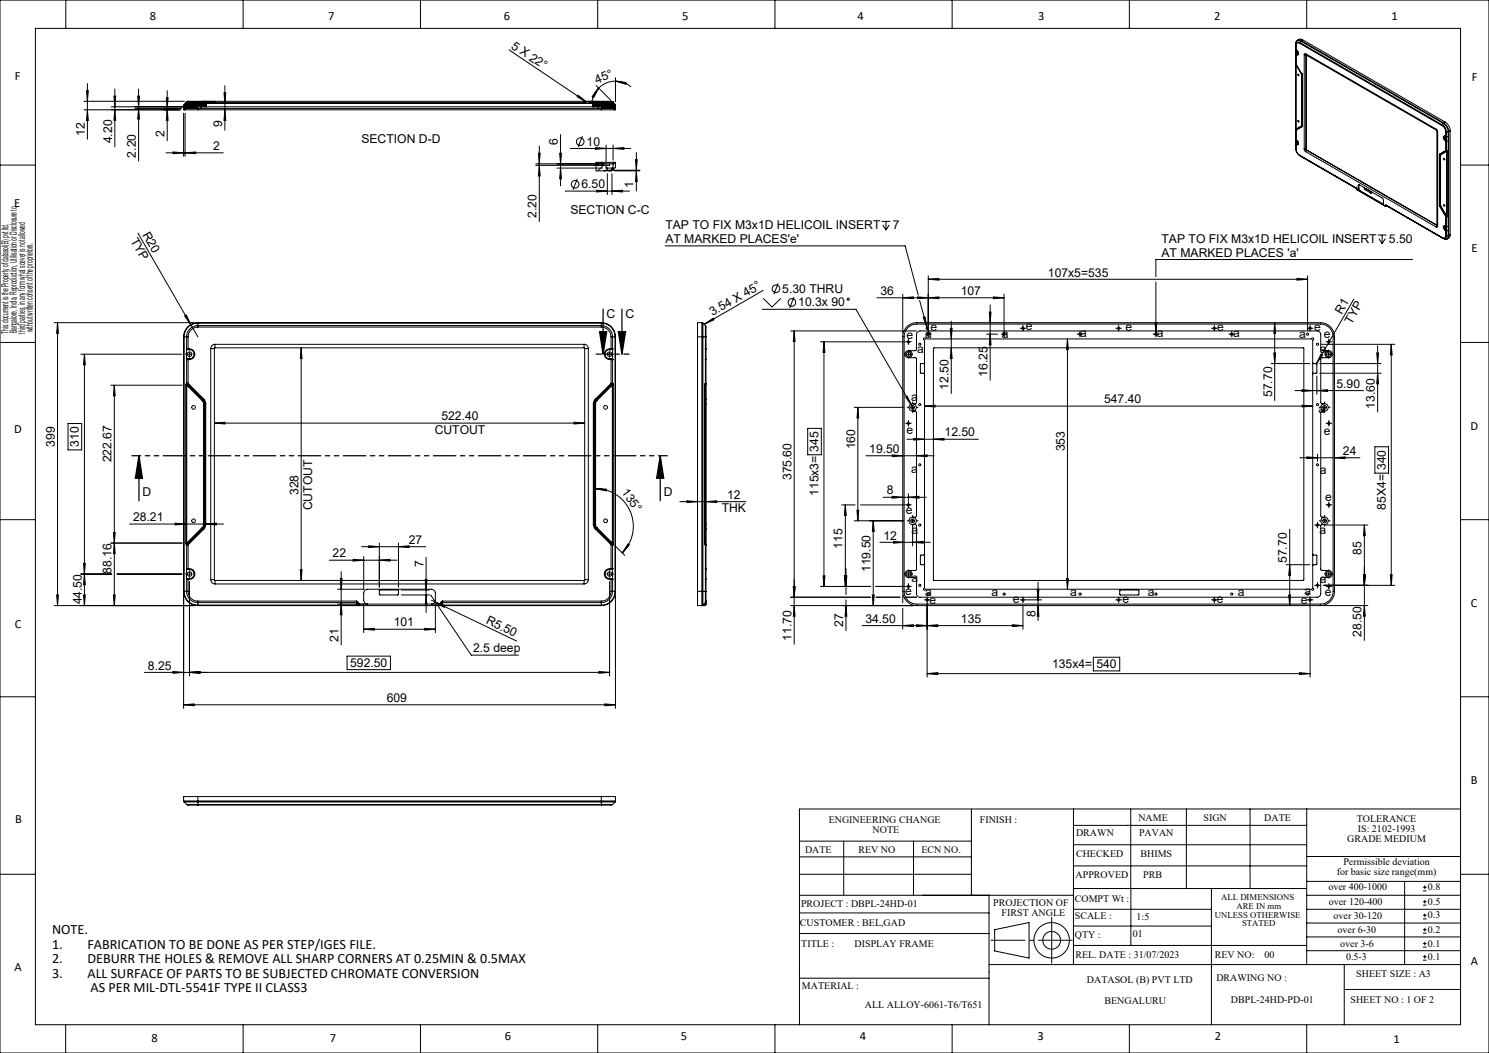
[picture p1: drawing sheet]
<svg xmlns="http://www.w3.org/2000/svg" width="420mm" height="297mm" viewBox="0 0 420 297" stroke-linecap="round" stroke-linejoin="round" font-family="sans-serif">
<defs><g id="words">
<g font-size="4">
<text x="14.7" y="263.5">NOTE.</text>
<text x="14.7" y="267.6">1.</text>
<text x="24.7" y="267.6">FABRICATION TO BE DONE AS PER STEP/IGES FILE.</text>
<text x="14.7" y="271.7">2.</text>
<text x="14.7" y="275.7">3.</text>
<text x="24.7" y="271.7">DEBURR THE HOLES &amp; REMOVE ALL SHARP CORNERS AT 0.25MIN &amp; 0.5MAX</text>
<text x="24.7" y="275.7">ALL SURFACE OF PARTS TO BE SUBJECTED CHROMATE CONVERSION</text>
<text x="25.5" y="279.8">AS PER MIL-DTL-5541F TYPE II CLASS3</text>
</g>
<g font-size="3.5">
<text x="42.3" y="5.6">8</text>
<text x="92.6" y="5.6">7</text>
<text x="142.1" y="5.6">6</text>
<text x="192.4" y="5.6">5</text>
<text x="241.9" y="5.6">4</text>
<text x="292.8" y="5.6">3</text>
<text x="342.5" y="5.6">2</text>
<text x="392.5" y="5.6">1</text>
<text x="4.2" y="22.5">F</text>
<text x="415.2" y="22.9">F</text>
<text x="4" y="58.3">E</text>
<text x="415.1" y="71.2">E</text>
<text x="4" y="122.2">D</text>
<text x="414.8" y="121.2">D</text>
<text x="414.9" y="171.3">C</text>
<text x="4.2" y="177.2">C</text>
<text x="414.9" y="221.2">B</text>
<text x="4.2" y="232.2">B</text>
<text x="4.1" y="273.8">A</text>
<text x="414.9" y="272.2">A</text>
<text x="42.7" y="293.8">8</text>
<text x="93.1" y="293.8">7</text>
<text x="142.4" y="293.4">6</text>
<text x="192.1" y="293.4">5</text>
<text x="242.5" y="293.4">4</text>
<text x="292.7" y="293.4">3</text>
<text x="342.6" y="293.4">2</text>
<text x="393.1" y="294.1">1</text>
</g>
<g font-size="3.4">
<text x="144" y="13.4" transform="rotate(34 144 13.4)">5 X 22°</text>
<text x="168.4" y="23.6" transform="rotate(-22 168.4 23.6)">45°</text>
<text x="62.7" y="35.8" transform="rotate(-90 62.7 35.8)">9</text>
<text x="23.9" y="38.3" transform="rotate(-90 23.9 38.3)">12</text>
<text x="31.6" y="40.4" transform="rotate(-90 31.6 40.4)">4.20</text>
<text x="46.4" y="38.7" transform="rotate(-90 46.4 38.7)">2</text>
<text x="101.9" y="40.4">SECTION D-D</text>
<text x="157.4" y="40.8" transform="rotate(-90 157.4 40.8)">6</text>
<text x="165.5" y="41.1">10</text>
<text x="38.3" y="44.4" transform="rotate(-90 38.3 44.4)">2.20</text>
<text x="60.1" y="42.3">2</text>
<text x="164" y="53.1">6.50</text>
<text x="178.7" y="52.9" transform="rotate(-90 178.7 52.9)">1</text>
<text x="151.4" y="61.5" transform="rotate(-90 151.4 61.5)">2.20</text>
<text x="160.9" y="60.4">SECTION C-C</text>
<text x="187.7" y="64.7">TAP TO FIX M3x1D HELICOIL INSERT</text>
<text x="251.8" y="64.7">7</text>
<text x="36.7" y="67.9" transform="rotate(60 36.7 67.9)">TYP</text>
<text x="40.1" y="66.2" transform="rotate(60 40.1 66.2)">R20</text>
<text x="187.7" y="68.6">AT MARKED PLACES'e'</text>
<text x="327.6" y="68.6">TAP TO FIX M3x1D HELICOIL INSERT</text>
<text x="391.8" y="68.6">5.50</text>
<text x="295.6" y="78">107x5=535</text>
<text x="327.6" y="72.4">AT MARKED PLACES 'a'</text>
<text x="220.7" y="82.6">5.30 THRU</text>
<text x="248.3" y="83.2">36</text>
<text x="271" y="83.2">107</text>
<text x="171.1" y="89.6">C</text>
<text x="176.4" y="89.6">C</text>
<text x="201" y="89.3" transform="rotate(-30 201 89.3)">3.54 X 45°</text>
<text x="225.2" y="86.4">10.3x 90</text>
<text x="378.4" y="88.7" transform="rotate(-60 378.4 88.7)">R1</text>
<text x="255.7" y="95.6">e</text>
<text x="260.9" y="95.2">a</text>
<text x="262.5" y="93.3">e</text>
<text x="282.6" y="95.2">a</text>
<text x="289.3" y="93.1">e</text>
<text x="304.7" y="95.2">a</text>
<text x="317.5" y="93.3">e</text>
<text x="326.3" y="95.2">a</text>
<text x="343.3" y="93.3">e</text>
<text x="347.8" y="95.2">a</text>
<text x="366.4" y="95.2">a</text>
<text x="370.7" y="93.3">e</text>
<text x="373.4" y="95.2">e</text>
<text x="381.2" y="91.6" transform="rotate(-60 381.2 91.6)">TYP</text>
<text x="258.7" y="99.7">a</text>
<text x="372.3" y="99.5">a</text>
<text x="278.5" y="106.3" transform="rotate(-90 278.5 106.3)">16.25</text>
<text x="257" y="113">a</text>
<text x="267.6" y="110" transform="rotate(-90 267.6 110)">12.50</text>
<text x="311.4" y="113.8">547.40</text>
<text x="358.8" y="112" transform="rotate(-90 358.8 112)">57.70</text>
<text x="377" y="109.4">5.90</text>
<text x="124.5" y="118.5">522.40</text>
<text x="371.9" y="116.5">a</text>
<text x="387.8" y="115.2" transform="rotate(-90 387.8 115.2)">13.60</text>
<text x="122.6" y="122.4">CUTOUT</text>
<text x="255.7" y="122.4">e</text>
<text x="266.5" y="123.1">12.50</text>
<text x="373.4" y="122.6">e</text>
<text x="15.5" y="126" transform="rotate(-90 15.5 126)">399</text>
<text x="22.3" y="126" transform="rotate(-90 22.3 126)">310</text>
<text x="31.5" y="130.4" transform="rotate(-90 31.5 130.4)">222.67</text>
<text x="230.9" y="127.4" transform="rotate(-90 230.9 127.4)">345</text>
<text x="241.2" y="126.7" transform="rotate(-90 241.2 126.7)">160</text>
<text x="245.2" y="127.8">19.50</text>
<text x="300.3" y="127.3" transform="rotate(-90 300.3 127.3)">353</text>
<text x="378.8" y="128.3">24</text>
<text x="223.3" y="135.5" transform="rotate(-90 223.3 135.5)">375.60</text>
<text x="257" y="133.5">a</text>
<text x="372.2" y="133.6">a</text>
<text x="390.9" y="132.6" transform="rotate(-90 390.9 132.6)">340</text>
<text x="40.2" y="139.8">D</text>
<text x="84.2" y="139.7" transform="rotate(-90 84.2 139.7)">328</text>
<text x="88" y="144" transform="rotate(-90 88 144)">CUTOUT</text>
<text x="175.2" y="138.9" transform="rotate(54 175.2 138.9)">135°</text>
<text x="187.2" y="139.8">D</text>
<text x="205.1" y="140.7">12</text>
<text x="230.9" y="139.9" transform="rotate(-90 230.9 139.9)">115x3=</text>
<text x="250.1" y="139.5">8</text>
<text x="373.8" y="141.4">e</text>
<text x="390.9" y="143.8" transform="rotate(-90 390.9 143.8)">85X4=</text>
<text x="37.5" y="147">28.21</text>
<text x="203.6" y="144.5">THK</text>
<text x="255.5" y="145">e</text>
<text x="115.3" y="153.4">27</text>
<text x="237.7" y="154.9" transform="rotate(-90 237.7 154.9)">115</text>
<text x="249.2" y="152.2">12</text>
<text x="257.1" y="150.7">a</text>
<text x="372.2" y="150.5">a</text>
<text x="31.5" y="161.8" transform="rotate(-90 31.5 161.8)">88.16</text>
<text x="93.8" y="157.2">22</text>
<text x="119.4" y="160" transform="rotate(-90 119.4 160)">7</text>
<text x="245.6" y="161.4" transform="rotate(-90 245.6 161.4)">119.50</text>
<text x="363" y="158.8" transform="rotate(-90 363 158.8)">57.70</text>
<text x="384.1" y="156.4" transform="rotate(-90 384.1 156.4)">85</text>
<text x="255.3" y="167.8">e</text>
<text x="257.1" y="164.3">a</text>
<text x="367.9" y="167.8">a</text>
<text x="372.2" y="164.5">a</text>
<text x="23" y="170.5" transform="rotate(-90 23 170.5)">44.50</text>
<text x="260.9" y="168.2">a</text>
<text x="262.2" y="170.3">e</text>
<text x="279.6" y="168.2">a</text>
<text x="285.7" y="170">e</text>
<text x="301.9" y="168.2">a</text>
<text x="316.6" y="170.1">e</text>
<text x="323.7" y="168.2">a</text>
<text x="343.3" y="170.1">e</text>
<text x="349.1" y="168.2">a</text>
<text x="367" y="170.4">e</text>
<text x="373.7" y="168.1">e</text>
<text x="111.1" y="176.7">101</text>
<text x="136.9" y="175.7" transform="rotate(26 136.9 175.7)">R5.50</text>
<text x="237.9" y="176.9" transform="rotate(-90 237.9 176.9)">27</text>
<text x="244.1" y="175.7">34.50</text>
<text x="271.1" y="175.7">135</text>
<text x="292.1" y="174.1" transform="rotate(-90 292.1 174.1)">8</text>
<text x="384.1" y="179.7" transform="rotate(-90 384.1 179.7)">28.50</text>
<text x="95.5" y="180.9" transform="rotate(-90 95.5 180.9)">21</text>
<text x="133.5" y="184">2.5 deep</text>
<text x="223.3" y="180.8" transform="rotate(-90 223.3 180.8)">11.70</text>
<text x="41.7" y="188.9">8.25</text>
<text x="98.8" y="188.1">592.50</text>
<text x="296.8" y="188.4">135x4=</text>
<text x="309.3" y="188.4">540</text>
<text x="109.1" y="198">609</text>
</g>
<g font-size="2.8" fill="#0d0000">
<text x="233.7" y="232.1">ENGINEERING CHANGE</text>
<text x="246.1" y="234.9">NOTE</text>
</g>
<g font-size="2.8">
<text x="276.4" y="232.1">FINISH :</text>
<text x="321.1" y="231.6">NAME</text>
<text x="339.5" y="231.6">SIGN</text>
<text x="356.6" y="231.6">DATE</text>
<text x="382.7" y="231.9">TOLERANCE</text>
<text x="303.5" y="235.9">DRAWN</text>
<text x="321.3" y="235.9">PAVAN</text>
<text x="380" y="237.6">GRADE MEDIUM</text>
<text x="383" y="234.7">IS: 2102-1993</text>
<text x="242.1" y="240.6">REV NO</text>
<text x="303.5" y="241.7">CHECKED</text>
<text x="321.7" y="241.7">BHIMS</text>
<text x="378.9" y="244">Permissible deviation</text>
<text x="303.4" y="247.5">APPROVED</text>
<text x="322.5" y="247.5">PRB</text>
<text x="374.7" y="251.1">over 400-1000</text>
<text x="377" y="246.9">for basic size range(mm)</text>
<text x="402.8" y="251.1">0.8</text>
<text x="225.9" y="255.9">PROJECT : DBPL-24HD-01</text>
<text x="280.2" y="255.6">PROJECTION OF</text>
<text x="303.2" y="254.5">COMPT Wt :</text>
<text x="374.8" y="255.3">over 120-400</text>
<text x="402.8" y="255.2">0.5</text>
<text x="225.6" y="261">CUSTOMER : BEL,GAD</text>
<text x="282.5" y="258.5">FIRST ANGLE</text>
<text x="303.2" y="259.3">SCALE :</text>
<text x="320.6" y="259.6">1:5</text>
<text x="376.2" y="259.1">over 30-120</text>
<text x="377.3" y="263.2">over 6-30</text>
<text x="402.8" y="259.1">0.3</text>
<text x="402.8" y="263.1">0.2</text>
<text x="226" y="267">TITLE :</text>
<text x="241.1" y="267">DISPLAY FRAME</text>
<text x="303.2" y="264.5">QTY :</text>
<text x="319.6" y="264.3">01</text>
<text x="378.1" y="267.2">over 3-6</text>
<text x="402.8" y="267">0.1</text>
<text x="303.3" y="270.2">REL. DATE : 31/07/2023</text>
<text x="342.7" y="270.3">REV NO:</text>
<text x="356.7" y="270.3">00</text>
<text x="379.7" y="270.9">0.5-3</text>
<text x="382.6" y="275.5">SHEET SIZE : A3</text>
<text x="402.8" y="270.7">0.1</text>
<text x="226.2" y="278.8">MATERIAL :</text>
<text x="306.6" y="277.2">DATASOL (B) PVT LTD</text>
<text x="343.1" y="276.7">DRAWING NO :</text>
<text x="244" y="284.3">ALL ALLOY-6061-T6/T651</text>
<text x="311.5" y="283.3">BENGALURU</text>
<text x="347.2" y="282.8">DBPL-24HD-PD-01</text>
<text x="380.9" y="282.8">SHEET NO : 1 OF 2</text>
</g>
<g font-size="2.8" fill="#060606">
<text x="227.1" y="240.6">DATE</text>
<text x="259.9" y="240.6">ECN NO.</text>
</g>
<text font-size="2.7" fill="#030303" x="2.4" y="94.1" transform="rotate(-90 2.4 94.1)">This document is the Property of datasol(B) pvt ltd.</text>
<text font-size="2.7" fill="#000204" x="4.8" y="94.1" transform="rotate(-90 4.8 94.1)">Bangalore, India. Reproduction, Utilisation or Disclosure to</text>
<text font-size="2.7" fill="#000b15" x="7.1" y="94.1" transform="rotate(-90 7.1 94.1)">third parties, in any form what soever is not allowed</text>
<text font-size="2.7" fill="#00060d" x="9.3" y="93.8" transform="rotate(-90 9.3 93.8)">without written consent of the proprietors.</text>
<g font-size="2.5">
<text x="344.4" y="253.9">ALL DIMENSIONS</text>
<text x="348.8" y="256.3">ARE IN mm</text>
<text x="342.7" y="258.8">UNLESS OTHERWISE</text>
<text x="350.3" y="261.3">STATED</text>
</g>
</g></defs>
<g fill="none" stroke="#000" stroke-width=".28">
<path d="M0 0h420v297h-420zM10 8h402v281h-402zM18.6 0v7.9M68.6 0v8M118.6 0v8M143.6 14.1l21.9 14.7M168.6 0v8M218.6 0v8M268.6 0v8M318.6 0v8M365.5 18v.2M365.5 15.2l.2 .1"/>
<path d="M365.5 15.2h.1M365.5 15.2l.1 .2M365.5 18l.1 .1M365.5 18.1v.1M365.5 18v.1M365.5 12.3v5.7M365.5 18.1v18.2M365.5 18.2l1.6 2.7M365.5 18.2v18.2M365.6 14.1v.1M365.6 18.1l-.1 .1M365.6 12.8v1.3"/>
<path d="M365.6 15.4v2.7M365.6 18.1l1.6 2.8M365.6 15.4l.1 .1M365.6 14.1l.1 .1M365.6 14.6l.2-.1 .2 .5a.29 .29 0 0 1-.4 0 .29 .29 0 0 1 0-.4zM365.6 14.2l.2 .1M365.7 15.3l-.1 .1M365.7 15.3h.1M365.7 14.2l.4 .5a.44 .44 0 0 1 .2 .6 .44 .44 0 0 1-.6 .2M365.7 14.2l.1 .1M365.8 14.3l.4 .7a.28 .28 0 0 1 0 .4 .28 .28 0 0 1-.4-.1M365.8 15.3l-.1 .2"/>
<path d="M365.8 14.5l.2 .5M366 11.4l-.4 .3-.1 .6M366 11.4l1 .1M366.6 12.2a.6 .6 0 0 0-.7-.1 .6 .6 0 0 0-.3 .7M366.6 12.2l40.2 23.3M366.6 12v.2M366.6 12a.67 .67 0 0 0-.8-.1 .67 .67 0 0 0-.2 .9M366.6 12l40.3 23.2M366.9 11.6a.83 .83 0 0 0-1-.1 .83 .83 0 0 0-.4 .8M366.9 11.6l-.3 .4M366.9 11.6l40.2 23.2M367 11.5l-.1 .1"/>
<path d="M367 11.5l40.2 23.2M367.4 11.2l-.6-.2-.8 .4M367.4 11.2l-.4 .3M367.4 11.2l40.2 23.2M367.9 15.4v26.6M367.9 15.4l.5 .2M368.3 15.2h-.3l-.1 .2M368.3 15.2l36.8 21.2M368.3 15.2l.1 .3M368.4 15.6v26.6M368.4 15.5v.1M368.4 15.5l36.8 21.3"/>
<path d="M368.4 15.5v26.6M368.6 0v8M23.7 31h27.1M23.7 28.6h28.3M24.4 25.6h.5l-.2 3zM24.7 31l.2 3h-.5zM24.7 23.6v15.7M31.4 30.1h23.3M32.1 27.1h.5l-.2 3zM32.4 31l.2 3h-.5zM32.4 25.1v16.3M38.1 30.6h13.1"/>
<path d="M38.8 27.1h.5l-.2 3zM39.1 30.6l.2 3h-.5zM39.1 25.1v20.3M46.9 27.6h.5l-.2 3zM47.2 31l.2 3h-.5zM47.2 25.6v14.1M51.8 29.7v1.3M51.8 32v12.1M51.8 31h.4M52.2 32v12.1M52.2 31h3.6M52.2 30.8l-.2 .2"/>
<path d="M52.2 30.9v.1M52.4 29l-.6 .7M52.6 28.7h.1M52.6 28.7l-.2 .3M52.7 28.9l-.9 .9M52.7 28.9l-.3 .1M52.7 28.7v.2M52.7 28.7h.1M52.7 28.7h4.6M52.8 28.7h-.1M52.8 28.7h4.5M52.9 28.9l-1.1 1"/>
<path d="M53.1 28.6l-.3 .1M53.1 28.6l-.5 .1M53.1 28.6h4.4M53.1 28.9l-1.3 1.3M53.3 28.9l-1.5 1.5M53.5 28.9l-1.7 1.6M53.7 28.9l-1.9 1.9M53.9 28.9l-2.1 2M54.1 28.9l-1.7 1.7M54.3 28.9l-1.7 1.7M54.5 28.9l-1.7 1.7M54.7 28.9l-1.7 1.7"/>
<path d="M54.9 28.9l-1.7 1.7M55.1 28.9l-1.7 1.7M55.3 28.9l-1.7 1.7M55.5 28.9l-1.7 1.7M55.7 28.9l-1.7 1.7M55.7 30.6h1M55.7 30.6h-3.5v.4M55.7 30.2l-.3 .4M55.7 30.4l-.1 .2M55.8 31h113.8M55.8 30.6v.4M55.8 28.9l-1.6 1.7"/>
<path d="M56.1 28.9l-1.7 1.7M56.3 28.9l-1.7 1.7M56.4 28.9l-1.6 1.7M56.7 28.9l-1.7 1.7M56.7 30.6h112M56.7 30.1v.5M56.9 28.9l-1.8 1.7M57.3 28.9l-1.3 1.2M57.3 28.7h.4l-5 .2M57.3 28.7l-1.5 1.4M57.3 28.7h.1M57.5 28.9l-1.3 1.2"/>
<path d="M57.5 28.6l-.2 .1M57.5 28.6h.5M57.9 28.6l-1.5 1.5M58 30.1h.2M58 30.1h-2.3v.5M58 29.3l-.8 .8M58 29.6l-.6 .5M58 29.7l-.4 .4M58 29.9l-.2 .2M58 28.6l-.7 .1M58 28.6h1.4M58.1 28.6l-1.5 1.5"/>
<path d="M58.2 30.1h108.9M58.2 29.2v.9M58.3 28.6l-1.5 1.5M58.5 28.6l-1.5 1.5M58.7 28.6l-.6 .6M58.9 28.6l-.6 .6M59.1 28.6l-.6 .6M59.3 28.6l-.6 .6M59.4 28.6h1.2M59.4 28.6l1.1 .4M59.5 28.6l-.6 .6M59.7 28.6l-.6 .6"/>
<path d="M59.8 28.7l-.5 .5M59.9 28.7l-.4 .5M60.1 28.8l-.4 .4M60.2 28.9l-.3 .3M60.4 28.9l-.3 .3M60.5 29l-.2 .2M60.5 29h104.4M60.5 29.2h.1M60.5 29v.2M60.5 29.2h-2.5v.9M60.6 28.6h104.1M60.6 28.6v.6"/>
<path d="M60.6 29.2h104.1M63.2 26.2h.5l-.3 3zM63.4 31l.3 3h-.5zM63.4 24.2v12.5M158.1 38v14.4M163.1 26.9l2.4 1.9-2.7-1.5zM164.3 38.4l-1.2 3.1M164.7 28.6h1.2M164.7 29.2h.2M164.7 28.6v.6M164.9 29v.2M164.9 29.2h2.5"/>
<path d="M165.9 28.6h1.5M165.9 28.6l-1 .4M166.3 28.6l-.4 .3M166.5 28.6l-.6 .6M166.7 28.6l-.6 .6M166.9 28.6l-.6 .6M167.1 28.6l-.6 .6M167.1 30.1h.3M167.1 29.2v.9M167.3 28.6l-.6 .6M167.4 28.6l.2 .1M167.4 28.6h.5"/>
<path d="M167.4 30.1h2.3M167.4 29.2v.9M167.5 28.6l-.6 .6M167.6 28.6l-.5 .6M167.6 28.7h.5M167.6 28.7h.1M167.7 28.7l-.4 .5M167.7 28.7l.3 .2M167.7 28.7h.4M167.8 28.8l-.4 .4M167.9 28.6l.2 .1M167.9 28.6h4.5"/>
<path d="M168 28.9h4.7M168 28.9l-.6 .5M168.1 28.7h.1M168.1 28.7h4.4M168.1 28.7l.2 .2M168.1 28.7h4.6M168.2 28.9l-.8 .7M168.2 24.1l4.1 4.2M168.4 28.9l-1 .9M168.6 28.9l-1.2 1.1M168.7 30.6h1M168.8 28.9l-1.3 1.2"/>
<path d="M168.9 24.8l-1.4 2.7-.5-.3zM168.9 24.8l-1.3 1.8-.7 2.5M169 28.9l-1.3 1.2M169.2 28.9l-1.3 1.2M169.4 28.9l-1.3 1.2M169.6 28.9l-1.3 1.2M169.6 31h3.6M169.6 30.6v.4M169.7 30.6h3.5M169.7 30.1v.5M169.8 28.9l-1.3 1.2M170 28.9l-1.3 1.2v.5"/>
<path d="M170.1 28.9l-1.2 1.2M170.4 28.9l-1.3 1.2M170.6 28.9l-1.3 1.2M170.7 28.9l-1.2 1.2M171 28.9l-1.3 1.2M171.2 28.9l-1.5 1.4M171.3 28.9l-1.6 1.6M171.6 28.9l-1.7 1.7M171.7 28.9l-1.7 1.7M171.9 28.9l-1.6 1.7M172.2 28.9l-1.7 1.7M172.3 28.9l-1.7 1.7"/>
<path d="M172.4 28.6l.1 .1M172.4 28.6l.4 .1M172.5 28.7h.2M172.5 28.9l-1.6 1.7M172.7 28.7v.2M172.7 28.7h.1M172.7 28.9l.3 .1M172.8 28.9l-1.8 1.7M172.8 28.7l.2 .3M172.8 28.7h.1M172.9 28.9l-1.7 1.7M173 29l-1.6 1.6"/>
<path d="M173 29l.5 .5M173.1 29.1l-1.5 1.5M173.2 29.2l-1.4 1.4M173.2 30.6v.4M173.3 29.3l-1.3 1.3M173.4 29.4l-1.2 1.2M173.5 29.5l.1 1.5h-.4M173.5 29.5l-1.1 1.1M173.6 29.6l-1 1M173.6 29.8l-.8 .8M173.6 30l-.6 .6M173.6 30.2l-.4 .4"/>
<path d="M173.6 30.4l-.4 .4M173.6 30.6l-.4 .4M173.6 30.8l-.2 .2M173.6 22.9l3 .4-.1 .5zM173.6 22.9l-2.6 .5-2.1 1.4M173.6 22.9l2.2 .3 2.2 1.3M173.6 21.9v6.8M365.5 36.3v.1M365.5 36.6l.1 .1M365.5 36.3v.3M365.5 36.6h.1M365.5 36.6v5.4"/>
<path d="M365.5 36.4v.1M365.5 36.5v.1M365.6 39.5h.1M365.6 36.7v2.8M365.6 39.5l.2 .1M365.7 39.8l.3 .4a.29 .29 0 0 1-.4 0 .29 .29 0 0 1 .1-.4zM365.7 39.5l.4 .5a.43 .43 0 0 1 .2 .6 .43 .43 0 0 1-.6 .2M365.7 39.5l.1 .1M365.8 39.6l.5 .8-.1 .3h-.4M365.8 39.9l.2 .4M367.1 20.9h.1M367.1 20.9l.1 .4"/>
<path d="M367.1 20.9l.2 .5M367.1 35.7l.1 .1M367.1 35.5v.1M367.1 35.5l-1.6 .9M367.1 35.6v.1M367.1 35.7l-1.6 .9M367.1 35.6l-1.6 .9M367.2 20.9l.1 .6M367.2 35.8l-1.6 .9M367.2 21.3l.1 .1M367.2 21.3l.1 14M367.3 35.3l-.2 .2"/>
<path d="M367.3 21.4v.1M367.3 35.3v.1M367.3 35.3l-.2 .4M367.3 35.3l-.2 .3M367.3 35.4l-.1 .4M367.3 21.5v13.9M405.1 36.4l.4 .7M405.1 36.4l.1 .4M405.2 36.8l.1 .1M405.3 36.9l.2 .2M405.3 36.9v26.6M405.5 37.1v26.7"/>
<path d="M406.8 35.5l.6 .6 .4 1M406.9 35.2l.8 .9 .3 1.1M406.9 35.2l-.1 .3M407.1 34.8l.9 .9 .5 1.5M407.1 34.8l-.2 .4M407.2 34.7l-.1 .1M407.2 34.7l.8 .7 .4 .7 .2 1M407.6 38.5l-.2-.1-.2 .4 .5 .7M407.6 34.4l1 1 .4 1.5M407.6 38.4a.44 .44 0 0 0-.5 .2 .44 .44 0 0 0 .1 .6l.4 .4M407.6 38.4v.1M407.6 38.5l.2 .1"/>
<path d="M407.6 34.4l-.4 .3M407.6 38.4l.2 .1M407.6 39.6l.2 .1M407.7 38.7l.2 .5M407.7 39.5l-.1 .1M407.7 39.5l.1 .1M407.8 37.1l.2 .1M407.8 38.5l.2 .1M407.8 39.7l.2 .1M407.8 38.5v.1M407.8 37.1v1.4M407.8 39.7v2.8"/>
<path d="M407.8 38.6h.2M407.8 39.6l.2 .1M407.8 39.6v.1M408 38.6h.1M408 39.8h.1M408 39.7v.1M408 37.2h.5M408 37.2v5.3M408.5 37.2v29.3M408.6 37.1l-.1 .1M408.6 37.1v29.4M409 36.9l-.4 .2"/>
<path d="M409 36.9v29.3M0 46.6h10M46.8 43.1h16.2M48.8 42.9l3 .2-3 .3zM52.2 43.1l3-.2v.5zM151.9 43.2h.5l-.3 3zM152.1 46.6l.3 3h-.5zM152.1 41.2v21.3M157.1 47.4h12.8M157.9 43.2h.5l-.3 3zM158.1 47.4l.3 3h-.5zM159.4 53.9h18.2"/>
<path d="M160.8 41.9h17.1M162.8 50.4l-1.2 3.1M168 41.6l3 .3-3 .2zM168.3 53.7l3 .2-3 .2zM169.6 45.8h3.6M169.6 45.8h-1.5v2.4h2.4M169.6 45.8v.4M169.7 46.2h.4v.4M169.7 46.2h-1v.4M169.7 46.2v.4M170.2 46.6l-1.5 1.6M170.5 48.2h1.4"/>
<path d="M171 40.9v4.7M171 46.6v.8h.3M171 46.6h-19.9M171.3 48l-.8 .2M171.3 47.4h1.3M171.3 47.4v.6M171.3 49v5.9M171.9 46.2h1M171.9 46.2v.4h-.9M171.9 48v.2M171.9 46.2h-20.8M171.9 48.2h.5"/>
<path d="M172.3 48h8.2M172.4 48v.2M172.6 53.9l3-.2v.4zM172.6 47.4v.6h-1.3M172.6 49v5.9M172.7 47.4l.3 .4M172.8 48h.1M172.8 48l-.4 .2M172.9 41.9l3.1-.3v.5zM172.9 40.9v4.3M172.9 46.2v1.2h-.3M173.2 45.8h.4v1.3l-.8 .9"/>
<path d="M173.2 45.8v.4h-.3M173.4 48.2h7.1M179.2 45h.5l-.2 3zM179.5 48.2l.2 3h-.5zM179.5 43v10.9M365.5 40.5l.2 .1M365.5 40.5v.1M365.5 40.6l.1 .1M365.5 42l.1 .1M365.5 40.6h.1M365.5 42l.3 1.1 .8 .8M365.6 42.1l.3 1 .7 .7"/>
<path d="M365.6 40.7v1.4M365.6 40.7l.1 .1M365.7 40.6l-.1 .1M365.7 40.6l.1 .1M365.8 40.7l-.1 .1M366.6 43.8v.1M366.6 43.8l15.8 9.1M366.6 43.9l15.8 9.2M366.6 43.9l.3 .2M367.9 42l.4 .8M367.9 42l.5 .2M368.3 42.8l36.8 21.2"/>
<path d="M368.4 42.2v.1M368.4 42.1l.1 .2M368.4 42.3l36.8 21.2M368.4 42.3l-.1 .5M368.4 42.1v.1M368.5 42.3h-.1M368.5 42.3l36.8 21.2M382.4 52.9l.1 .2M382.4 52.9v.2M382.4 53.1h.1M382.5 53.1l.1 .1M382.5 53.1h.1"/>
<path d="M382.6 53.2l.1 .2M382.6 53.2h.1M382.7 53.4v.1M382.7 53.4l.8 .5M382.7 53.5l8 4.6M383.1 52.4l.1-.3 .3 .1 6.4 3.6 .3 .6v1l-.3 .2M383.1 53.2l.4 .7M383.1 52.4v.8M383.3 53.1l.4 .7M383.3 52.3v.8M383.3 52.3l-.2 .1M383.3 53.1l-.2 .1"/>
<path d="M383.3 52.1v.2M383.5 53.9l6.4 3.7M383.7 53.8l6.3 3.7M383.7 53.8l-.2 .1M384.8 53.3l.1 .1M384.8 52.9v.4M384.9 53.4l1.8 1.1M385.2 53.1l-.4 .2M385.2 53.2h.1M385.3 53.2l-.4 .2M385.3 53.2l1.5 .9M386.8 54.4l-.1 .1"/>
<path d="M386.8 54v.4M389.9 57.6l.8 .4M390 57.5h.2M390 57.5l-.1 .1M390.7 58l.1 .1M390.7 58v.1M390.7 58.1l.1 .1M390.8 57.9l.1 .1M390.8 57.9l-.1 .1M390.8 57.9h.1M390.8 57.9l.2 .1M390.8 58.1v.1"/>
<path d="M390.9 58l.2 .1M390.9 58l-.1 .1M391 57.9h-.2M391 57.9l.1 .1M391 57.9v.1M391 58h.1M391 58h-.1M391 57.9l15.8 9.1M391.1 58l16 9.3M391.1 58l.2 .1M391.1 58.1h.2M391.1 58.1l-.3 .1"/>
<path d="M391.1 58.1h-.3M391.1 58.1h.1M406 57.7l.2 .6M406 43.8h.2M406 57.7l.2 .1M406 43.8v13.9M406.2 57.8l.1 .5M406.2 43.8h.1M406.2 43.8v14M406.2 57.8h.1M406.2 43.4l-.2 .4M406.2 43.4l.1 .1"/>
<path d="M406.2 57.8l.2 .5M406.2 58.3l1.6 2.8M406.3 43.5l-.1 .3M406.3 58.3h-.1M406.3 43.5h.1M406.3 58.3l1.6 2.7M406.3 58.3h.1M406.3 57.8l.2 .4M406.3 43.8v14M406.4 43.5l.1 .1M406.4 43.5l-.2 .3M406.4 58.3l1.6 2.8"/>
<path d="M406.5 43.6l-.2 .2M406.5 58.2l-.1 .1M406.5 58.2l1.5 2.7M407.8 42.5h.2M407.8 42.5l.1 .1M407.8 42.5l-1.6 .9M407.9 42.6h.1M407.9 42.6l-1.6 .9M408 42.6v.1M408 42.6h.1M408 42.6l-1.6 .9M408 42.5l.2 .3"/>
<path d="M408 42.5h.1M408 42.5v.1M408 42.7l.2 .1M408 42.7v18.2M408 42.7l-1.5 .9M408.2 42.8v18.1M412 46.6h8M38.9 65.8l14.9 25.7M187.6 69.4h67.7l3.7 13.9M219.5 79.9l-1.2 3.1M248.7 62.4h2.4M249 63.4l.9 1.5"/>
<path d="M249.9 62.4v2.5M250.8 63.4l-.9 1.5M261.8 78.8l3-.3v.5zM261.8 77.8v15.5M261.8 78.8h107M326 79.5v15.3M365.8 78.5l3 .3-3 .2zM368.8 77.8v15.5M388.7 66.3h2.4M388.9 67.3l1 1.5M389.9 66.3v2.5M390.8 67.3l-.9 1.5"/>
<path d="M398.4 73.2h-72.4v4.8M405.2 63.5l-.1 .5M405.3 63.5h-.1M405.3 63.5l.2 .3M405.5 63.8l-.1 .2h-.3M406.8 67l.1 .1M406.9 67.1l.2 .2M407.5 64h.1a.32 .32 0 0 1 .4 .3 .32 .32 0 0 1-.4 .3 .32 .32 0 0 1-.1-.5zM407.6 63.8a.39 .39 0 0 0-.4 .3 .39 .39 0 0 0 .2 .4l.3 .3M407.6 63.7a.47 .47 0 0 0-.6 .3 .47 .47 0 0 0 .3 .6l.3 .4M407.6 63.7v.1M407.6 63.8l.2 .1"/>
<path d="M407.6 63.7l.2 .1M407.6 65h.2M407.7 64l.2 .4M407.7 64.8l-.1 .2M407.7 64.8l.1 .1M407.8 66.4a.6 .6 0 0 1-.3 .7 .6 .6 0 0 1-.7-.1M407.8 61.1l.2 .1M407.8 63.8l.2 .1M407.8 65l.2 .1M407.8 66.4l.2 .1M407.8 63.8v.1M407.8 61.1v2.7"/>
<path d="M407.8 65v1.4M407.8 63.9h.2M407.8 64.9l.2 .1M407.8 64.9v.1M407.9 61l.1 .1M407.9 61l-.1 .1M408 61.1h.1M408 61.1v.1M408 63.9h.1M408 65.1h.1M408 61.2h.1M408 65v.1"/>
<path d="M408 66.5a.69 .69 0 0 1-.4 .7 .69 .69 0 0 1-.7-.1M408 61.2v5.3M408 66.5h.5M408 60.9h.2M408 60.9v.2M408.2 60.9l-.2 .3M408.2 67.4h-.7M408.5 66.5a.83 .83 0 0 1-.4 .9 .83 .83 0 0 1-1-.1M408.6 66.5h-.1M408.6 66.5l-.1 .6-.3 .3M409 66.2l-.1 .6-.7 .6M409 66.2l-.4 .3"/>
<path d="M0 96.6h10M15.2 91h39.6M16.2 91v79.8M16.2 91l.3 3h-.5zM22.8 99.9h28.5M23.8 99.9l.3 3h-.5zM23.8 99.9v70.9M51.8 95h.1M51.8 95v71.8M51.9 95v71.8M51.9 95h.7M52.1 89.1l.4-.3 1.3 2.7z"/>
<path d="M52.6 98.4v.1M52.6 98.4h.1M52.6 95h.5M52.6 98.4h.5M52.6 98.5l.5 .1M52.6 95v13.1M53 99.9h.9M53.1 98.4v.2M53.1 95v3.4M53.1 98.4h.3M53.1 98.6h.3M53.4 98.4v.2"/>
<path d="M53.4 98.4a1.5 1.5 0 0 1 1.6 1.5 1.5 1.5 0 0 1-1.6 1.5M53.4 98.6a1.31 1.31 0 0 1 1.4 1.3 1.31 1.31 0 0 1-1.4 1.3M53.4 99.4v1M53.8 91.5l2 3.5M55.8 91.8a3.1 3.1 0 0 0-3.2 3.2M55.8 91.8v.4M55.8 92.2a2.74 2.74 0 0 0-2.7 2.8M55.8 91.1a3.9 3.9 0 0 0-3.9 3.9M55.8 91v.1M55.8 91a3.9 3.9 0 0 0-4 4M55.8 91h113.8M55.8 91.8h113.8"/>
<path d="M55.8 92.2h113.8M55.8 91.1v.7M55.8 91.1h113.8M59.4 98.3h1.1M59.4 98.3v65.2M60.5 98.3v65.2M60.6 97.1a1.2 1.2 0 0 0-1.2 1.2M60.6 98.1l-.1 .2M60.6 97.1h104.1M60.6 97.1v1M60.6 98.1h104.1M84.9 98.1l.3 3h-.5z"/>
<path d="M84.9 98.1v65.6M164.7 97.1a1.2 1.2 0 0 1 1.2 1.2M164.7 98.1l.2 .2M164.7 97.1v1M164.9 98.3v65.2M164.9 98.3h1M165.9 98.3v65.2M169.6 91.8v.4M169.6 91.8a3.2 3.2 0 0 1 3.2 3.2M169.6 92.2a2.74 2.74 0 0 1 2.8 2.8M169.6 91.1a3.9 3.9 0 0 1 3.9 3.9M169.6 91v.1"/>
<path d="M169.6 91a3.9 3.9 0 0 1 4 4M169.6 91.1v.7M171.4 99.9h1M171.9 98.4a1.5 1.5 0 0 0-1.4 1.5 1.5 1.5 0 0 0 1.4 1.5M171.9 98.4v.2M171.9 98.6a1.31 1.31 0 0 0-1.2 1.3 1.31 1.31 0 0 0 1.2 1.3M171.9 98.4h.5M171.9 98.6h.5M171.9 99.4v1M172.4 95h.4M172.4 98.4v.2M172.4 98.4h.4"/>
<path d="M172.4 95v3.4M172.8 98.5l-.4 .1M172.8 98.4v.1M172.8 98.4h.1M172.8 95v13.1M172.8 95h.7M173.5 95h.1M173.5 95v71.8M173.6 95v71.8M196.7 95h1.3M196.7 95v71.8M198 95h.3"/>
<path d="M198 91v4M198 91l.3 .1M198 91h-1.3v4M198 95v71.8M198.3 91.1v3.9M198.3 95h.7M198.3 95v71.8M198.3 91.1l.7 .7M198.6 91.5l2.5-1.7 .3 .4zM199 91.8v3.2M199 98.4h.1M199 98.4v.1"/>
<path d="M199 91.8l.1 .3v2.9M199 95h.1M199 95v13.1M199.1 98.4l-.1 .2M199.1 98.4v3M199.1 95v3.4M215 87.2h26.4l15.8 27.2M215.3 81.9l-16.7 9.6M215.3 84.2l2.5 2.4 2.4-2.4M223 93.3h35.5M224 83.8l-1.3 3.1M224 93.3l.3 3h-.5z"/>
<path d="M224 93.3v88.4M231.4 96.4h23.8M232.4 96.4l.3 3h-.5zM232.4 96.4v69M247.3 84h35.9M254.6 84l3-.3v.5zM254.6 83v11M255.6 92.4l1.4-1 1.6-.4h113.8a3.9 3.9 0 0 1 4 4v71.8a3.9 3.9 0 0 1-4 4h-113.8a4 4 0 0 1-4-4v-71.8l.2-1.1zM255.7 96.4h1M255.8 99.9h1M256.2 95.9v1M256.3 92.3l1.3-.8 1-.1h113.8a3.6 3.6 0 0 1 3.6 3.6v71.8a3.6 3.6 0 0 1-3.6 3.6h-113.8a3.5 3.5 0 0 1-3.6-3.6v-71.8l.3-1.5z"/>
<path d="M256.3 99.4v1M256.3 98.9h1.8l.4-.3v-4.3a1.02 1.02 0 0 1 1-1h112a1.02 1.02 0 0 1 1 1v4.3l.4 .3h1.9M256.3 98.9a.99 .99 0 0 0-1 1 .99 .99 0 0 0 1 1M256.3 98.9a.99 .99 0 0 1 1 1 .99 .99 0 0 1-1 1M258.8 83.7l3 .3-3 .2zM259.4 84.7l2 7.6M260.4 89.5l.5-.1 .5 2.9zM260.6 95.4l.3-.1 .2 .3h108.9a.31 .31 0 0 1 .3-.3 .31 .31 0 0 1 .3 .3 .31 .31 0 0 1-.3 .3v70a.3 .3 0 0 1 .3 .3 .3 .3 0 0 1-.4 .3 .3 .3 0 0 1-.2-.3h-108.9a.3 .3 0 0 1-.3 .3 .3 .3 0 0 1-.3-.3 .3 .3 0 0 1 .3-.3v-70l-.3-.2zM261.3 94.3h1M261.4 92.3l.2 .6M261.8 93.8v1M261.8 84l3-.3v.5z"/>
<path d="M263.3 98.2l104.3-.1 .1 65.5-104.3 .1zM268 92.6h.6l-.3 3zM268.3 98.1l.3 3h-.6zM268.3 90.6v20.4M278.3 94.3h3.1M279 88h.5l-.2 3zM279.3 94.3l.2 3h-.5zM279.3 86v21.2M280.2 83.7l3 .3-3 .2zM282.7 94.3h1M283.2 93.8v1M283.2 83v10.3"/>
<path d="M288 92.6h1M288.5 92.1v1M301.1 95.6l.2 3h-.5zM301.1 95.6v70.6M304.1 94.3h1M304.6 93.8v1M315 92.6h1M315.5 92.1v1M325.5 94.3h1M325.8 90.9h.5l-.3 3zM342 92.6h1M342.5 92.1v1"/>
<path d="M346.9 94.3h1M347.4 93.8v1M359.3 99.6h.5l-.2 2.9zM359.6 91v22M359.6 91l.2 3h-.5zM369 92.6h1M369.5 92.1v1M372.6 99.8l.5 .3-1.8 2.5zM372.6 97.1h20.8M374.3 99.9h1M374.3 96.4h1M374.8 98.9a.99 .99 0 0 1 1 1 .99 .99 0 0 1-1 1"/>
<path d="M374.8 98.9a.99 .99 0 0 0-1 1 .99 .99 0 0 0 1 1M374.8 99.4v1M374.8 95.9v1M381.9 84.3l-10.6 18.3M388.3 99.6h.5l-.2 2.9zM388.6 97.5v18.7M392.4 97.1l.3 3h-.5zM392.4 97.1v68M412 96.6h8M19.2 119.4h3.8v7.5h-3.8zM31.3 108.7h20.1M32.2 108.7l.3 3h-.5z"/>
<path d="M32.2 108.7v62.1M52.4 108.7h.3M52.4 108.7v44.5M52.6 108.1l.1 .2M52.6 108.1l-.2 .6M52.6 101.4h.1M52.6 101.4h.5M52.6 108.1h.5M52.6 101.3v.1M52.6 108.1h.1M52.7 108.7l4.3 4.3M52.7 108.7v44.5"/>
<path d="M52.7 108.3h.1M52.7 108.3v.4M52.7 108.3l4.6 4.6M52.8 108.3l4.5 4.5M53.1 108.1l-.3 .2M53.1 101.2l-.5 .1M53.1 101.2v.2M53.1 101.4v6.7M53.1 108.1l4.4 4.5M53.1 101.4h.3M53.1 101.2h.3M53.4 101.2v.2"/>
<path d="M57 113l.4 .8M57.3 112.9l.4 .9M57.3 112.9l-.3 .1M57.3 112.8l.4 1M57.3 112.8v.1M57.4 113.8h.3M57.4 113.8v34.2M57.5 112.6l-.2 .2M57.5 112.6l.5 1.2M57.7 113.8v34.2M57.7 113.8h.3M57.7 113.8h.1"/>
<path d="M58 113.8v34.2M60.5 119.3l3-.2v.5zM60.5 119.3h104.4M161.9 119.1l3 .2-3 .3zM167.4 113.8h.2M167.4 113.8v34.2M167.6 113.8v34.2M167.6 113.8h.1M167.7 113.8h.3M167.7 113.8v34.2M167.9 112.6l-.5 1.2M167.9 112.6l.2 .2"/>
<path d="M168 113.8v34.2M168.1 112.8l-.5 1M168.1 112.8v.1M168.1 112.9l-.4 .9M168.1 112.9l.2 .1M168.3 113l-.3 .8M171.9 101.2v.2M171.9 101.4h.5M171.9 101.2h.5M172.4 101.4h.4M172.4 108.1h.4l-.1 .2M172.4 108.1l.1 .2"/>
<path d="M172.4 101.2v.2M172.4 101.2l.4 .1M172.4 101.4v6.7M172.4 108.1l-4.5 4.5M172.5 108.3l-4.4 4.5M172.7 108.3h-.2M172.7 108.3h.1M172.7 108.3v.4M172.7 108.3l-4.6 4.6M172.7 108.7h.3M172.7 108.7l-4.4 4.3M172.7 108.7v44.5"/>
<path d="M172.8 101.3v.1M172.8 108.1l-.1 .2M172.8 108.1l.2 .6M172.8 101.4h.1M173 108.7v44.5M198.8 108.7h.1M198.8 108.7v44.5M198.9 113.8h.1M198.9 108.7v44.5M199 101.4h.1M199 108.1l-.2 .6M199 108.3l-.1 .4"/>
<path d="M199 108.1v.2M199 101.3v.1M199 112.9l-.1 .1M199 108.3h.1M199 108.3v-.2h.1l-.1 .2M199 101.2l.1 .2M199 112.9v.9M199 108.3v4.6M199 113.8v34.2M199 112.8v1M199 113.8h.1M199 108.3v4.5"/>
<path d="M199 112.8v.1M199.1 112.6l-.1 .2M199.1 112.6v1.2M199.1 101.4v11.2M199.1 113.8v34.2M240.9 114.9h14M242 114.9l.2 3h-.5zM242 114.9v32M255.4 112l.5-.3 1.3 2.7zM255.7 119.4h1M256.2 118.9v1M256.3 100.9h1.8l.4 .3v12.4l-.3 .3h-.8"/>
<path d="M256.9 114.9h1M257.2 114.4l.5 1M257.4 113.9a1.04 1.04 0 0 0-1 1 1.04 1.04 0 0 0 1 1.1M257.4 116h.8l.3 .3v29.3l-.3 .3h-.8M257.4 113.9a1.04 1.04 0 0 1 1.1 1 1.04 1.04 0 0 1-1.1 1.1M257.4 114.4v1M260.8 102.3l-.2 .2-1 .2v2.4l1.1 .2 .1 .2M260.8 114.5l3-.2v.5zM260.8 114.5h109.5M358.6 102.5h10.9M365.3 110.2h19.3M367.3 114.3l3 .2-3 .3z"/>
<path d="M367.3 109.9l3 .3-3 .2zM370.3 102.3l.1 .2 1 .2v2.4l-1 .2-.1 .2M371.3 102.6l-.1 .2M371.4 110.2l3-.3v.5zM371.4 106.1v5.1M372.3 102.5h17.3M372.3 105.3h17.3M373.1 114.9h1M373.6 113.9a1.04 1.04 0 0 1 1.1 1 1.04 1.04 0 0 1-1.1 1.1M373.6 116h-.7l-.4 .3v29.3l.4 .3h.7M373.6 113.9a1.04 1.04 0 0 0-1 1 1.04 1.04 0 0 0 1 1.1M373.6 114.4v1"/>
<path d="M374.3 119.4h1M374.8 100.9h-1.9l-.4 .3v12.4l.4 .3h.7M374.8 118.9v1M388.6 105.3l.2 3h-.5zM168 137.8l3 .2v.5zM168 137.8a10.6 10.6 0 0 1 9.8 6.6 10.6 10.6 0 0 1-2.3 11.6M227.8 120.8h3.9v7.5h-3.9zM244.2 128.5h19.3M251.6 140l3 .3-3 .2zM251.6 128.3l3 .2-3 .3zM255.8 123.9h20.2M256.2 139.2v2.2"/>
<path d="M257.8 123.6l3 .3-3 .2zM258.5 128.5l3-.2v.5zM263.3 123.9l3-.3v.5zM366.6 129.1h17M368.6 128.9l3 .2-3 .3zM371.6 128.1v2M376.4 129.1l3-.2v.5zM387.8 126h3.9v7.5h-3.9zM0 146.6h10M23.6 158.9h.5l-.3 3zM31.3 153.2h20.1M32 150.2h.5l-.3 3z"/>
<path d="M32.2 153.2l.3 3h-.5zM36.5 147.8h26.5M49.4 147.6l3 .2-3 .3zM52.4 153.2l.2 .5M52.4 153.2h.3M52.6 153.7h.1M52.6 153.7v13.1M52.7 153.2v.3M52.7 153.5l-.1 .2M52.7 153.5h.1M52.8 153.5h-.1M52.8 153.5l.3 .2"/>
<path d="M53.1 153.7h-.5M53.1 153.7v6.7M57 148.8l.3 .2M57 148.8l-4.3 4.4M57.3 149h.1M57.3 149l-4.6 4.5M57.3 149l.2 .2M57.3 149l-4.5 4.5M57.4 148h.3M57.4 148l-.4 .8M57.5 149.2l-4.4 4.5M57.7 148l-.4 1"/>
<path d="M57.7 148h.1M57.7 148h.3M58 148l-.5 1.2M58 147.8l3-.2v.5zM92.9 158h19.1M99.6 157.8l3 .2-3 .3zM102 154.2h18.1M102.6 157v9.3M104 153.9l3 .3-3 .2zM107 158l3-.2v.5zM107 153.2v12.4M112.4 154.2l3-.3v.5z"/>
<path d="M112.4 153.2v12.4M120.2 157.2v15.6M167.4 148l.5 1.2M167.4 148h.2M167.6 148l.5 1M167.6 148h.1M167.7 148l.4 1M167.7 148h.3M167.9 149.2l4.5 4.5M168 148l.3 .8M168.1 149l-.2 .2M168.1 149l4.4 4.5"/>
<path d="M168.1 149h.1M168.1 149l4.6 4.5M168.3 148.8l-.2 .2M168.3 148.8l4.4 4.4M172.4 153.7h.4M172.4 153.7v6.7M172.5 153.5l-.1 .2M172.5 153.5h.2M172.7 153.5l.1 .2M172.7 153.5h.1M172.7 153.2v.3M172.7 153.2h.3"/>
<path d="M172.8 153.7h.1M172.8 153.7v13.1M173 153.2l-.2 .5M173.4 153.9l2.8 2.8M177.1 153.4l.4 .3-2 2.3zM191.8 141.5h18.6M193.7 141.2l3 .3-3 .2zM198.8 153.2l.2 .5M198.8 153.2h.1M198.9 153.2l.1 .3M198.9 148.8l.1 .2M198.9 148h.1"/>
<path d="M199 153.7h.1M199 153.5v.2M199 153.5h.1M199 148v1M199 148h.1M199 149v4.5M199 153.7v13.1M199 149h.1M199 153.5l.1 .2h-.1M199 149l.1 .2M199.1 141.5l3-.3v.5zM199.1 148v1.2"/>
<path d="M199.1 149.2v11.2M237.4 142.4h3.8M238.4 142.4v23M238.4 142.4l.3 3h-.5zM240.9 146.9h14M241.7 143.9h.5l-.2 3zM242.7 142.4h12.5M246.3 146.9l.3 3h-.5zM246.3 146.9v23.9M248.2 153h14.2M249.1 140.3h12.1M252 152.7l3 .3-3 .2z"/>
<path d="M255.7 142.4h1M256.2 140.3l3-.3v.5zM256.2 141.9v1M256.9 146.9h1M257.4 145.9a1.04 1.04 0 0 0-1 1 1.04 1.04 0 0 0 1 1.1M257.4 148h.8l.3 .3v12.3l-.3 .3h-1.9M257.4 145.9a1.04 1.04 0 0 1 1.1 1 1.04 1.04 0 0 1-1.1 1.1M257.4 146.4v1M257.4 153l3-.3v.5zM257.4 147.9v6.1M260.8 156.3l-.2 .3-1 .1v2.4l1.1 .2 .1 .2M362.8 159.3h6.7"/>
<path d="M363.8 159.3l.2 3h-.5zM363.8 149.3v21.5M370.3 156.3l.2 .3 .9 .1v2.4l-1 .2-.1 .2M371.1 148.1h1M371.6 147.6v1M373.1 146.9h1M373.4 148.1h12.4M373.6 148h-.7l-.4 .3v12.3l.4 .3h1.9M373.6 145.9a1.04 1.04 0 0 1 1.1 1 1.04 1.04 0 0 1-1.1 1.1M373.6 145.9a1.04 1.04 0 0 0-1 1 1.04 1.04 0 0 0 1 1.1M373.6 146.4v1M374.3 142.4h1"/>
<path d="M374.8 141.9v1M384.8 148.1l.3 3h-.5zM384.8 148.1v32.5M412 146.6h8M15.2 170.8h39.6M16 167.8h.5l-.3 3zM22.8 161.9h8.7M23.6 167.8h.5l-.3 3zM23.8 161.9l.3 3h-.5zM32 167.8h.5l-.3 3zM33 161.9h18.3M51.8 166.8h.1"/>
<path d="M51.8 166.8a4 4 0 0 0 4 4M51.8 167.8v32M51.9 166.8a3.8 3.8 0 0 0 3.9 3.9M51.9 166.8h.7M52.6 160.4v.1M52.6 163.4h.1M52.6 160.4h.1M52.6 160.4h.5M52.6 166.8h.5M52.6 163.4h.5M52.6 166.8a3.1 3.1 0 0 0 3.2 3.2M52.6 160.5l.5 .1"/>
<path d="M52.6 163.3v.1M53 161.9h.9M53.1 166.8a2.69 2.69 0 0 0 2.7 2.7M53.1 163.2v.2M53.1 160.4v.2M53.1 163.2l-.5 .1M53.1 163.4v3.4M53.1 163.4h.3M53.1 163.2h.3M53.1 160.4h.3M53.1 160.6h.3M53.4 163.2v.2"/>
<path d="M53.4 160.4a1.5 1.5 0 0 1 1.6 1.5 1.5 1.5 0 0 1-1.6 1.5M53.4 160.6a1.29 1.29 0 0 1 1.4 1.3 1.29 1.29 0 0 1-1.4 1.3M53.4 160.4v.2M53.4 161.4v1M53.4 164v26.6M55.8 169.5v.5M55.8 170.7v.1M55.8 170.8h44.7M55.8 169.5h44.7M55.8 170h44.7M55.8 170v.7M55.8 170.7h44.7"/>
<path d="M59.4 163.5a1.2 1.2 0 0 0 1.2 1.2M59.4 163.5h1.1M60.5 163.5l.1 .2M60.6 163.7v1M60.6 163.7h104.1M60.6 164.7h104.1M84.7 160.7h.5l-.3 3zM95.2 166.2h7.5M96 163.2h.5l-.3 3zM96.2 170.4l.3 3h-.5zM96.2 161.2v20.7M100.5 169.5l.2 .5"/>
<path d="M100.5 169.5l.4 .3M100.5 169.5v.5M100.5 170h.2M100.5 170.7v.1M100.5 170.8h.6M100.5 170v.7M100.7 170l.1 .2M100.8 170.6l-.3 .1M100.8 170.6l.3 .2M100.8 170.2l.3 .4M100.8 170.2v.4M100.8 170.6h.3"/>
<path d="M100.9 169.8l-.2 .2M100.9 169.8l.2 .2M101.1 170l-.3 .2M101.1 170.8h23.2M101.1 170l.3 .4M101.4 170.4l-.3 .2M101.4 170.4v.4l-.3-.2M102.6 177.5l3-.3v.5zM102.6 170.3v8.2M102.6 177.5h20.2M103.7 170.4a1.08 1.08 0 0 1-1.1-1.1v-2a1.15 1.15 0 0 1 1.1-1.1h18a1.15 1.15 0 0 1 1.1 1.1v2a1.08 1.08 0 0 1-1.1 1.1M107.1 166.5l5.2-.1 .1 1.3-5.2 .1-.2-.1z"/>
<path d="M113.2 166.4h8M113.2 167.8h8M119.8 177.2l3 .3-3 .2zM119.9 163.4h.5l-.2 3zM120.2 167.8l.2 3h-.5zM121.6 168l11.3 16.8h13.3M121.7 169.3l1 .5M122.7 169.8l2.8 1-.2 .5zM122.7 169.8l23 11M122.8 170.3v8.2M124 170.4l.3 .2M124 170.4v.4l.3-.2"/>
<path d="M124 170.4h-28.8M124.3 170l.3 .2M124.3 170.8h.5M124.3 170l-.3 .4M124.3 170.6h.3M124.5 169.8l.2 .2M124.5 169.8l-.2 .2M124.6 170.6l.2 .1M124.6 170.6l-.3 .2M124.6 170.2l-.3 .4M124.6 170.2v.4M124.7 170l-.1 .2"/>
<path d="M124.8 169.5l-.3 .3M124.8 169.5l-.1 .5M124.8 170h-.1M124.8 169.5v.5M124.8 170.7v.1M124.8 170.8h44.8M124.8 169.5h44.8M124.8 170h44.8M124.8 170v.7M124.8 170.7h44.8M164.7 163.7v1M164.9 163.5l-.2 .2"/>
<path d="M164.9 163.5h1M165.9 163.5a1.2 1.2 0 0 1-1.2 1.2M169.6 169.5v.5M169.6 170.7v.1M169.6 170v.7M171.4 161.9h1M171.9 160.4a1.5 1.5 0 0 0-1.4 1.5 1.5 1.5 0 0 0 1.4 1.5M171.9 160.4v.2M171.9 160.6a1.29 1.29 0 0 0-1.2 1.3 1.29 1.29 0 0 0 1.2 1.3M171.9 163.2v.2M171.9 163.4h.5M171.9 163.2h.5"/>
<path d="M171.9 160.4h.5M171.9 160.6h.5M171.9 161.4v1M171.9 164v26.6M172.4 166.8a2.75 2.75 0 0 1-2.8 2.7M172.4 166.8h.4M172.4 163.4h.4M172.4 163.2v.2M172.4 160.4v.2M172.4 163.2l.4 .1M172.4 160.4h.4M172.4 163.4v3.4"/>
<path d="M172.8 163.3v.1M172.8 160.5l-.4 .1M172.8 166.8a3.2 3.2 0 0 1-3.2 3.2M172.8 160.4v.1M172.8 163.4h.1M172.8 160.4h.1M172.8 166.8h.7M173.5 166.8a3.9 3.9 0 0 1-3.9 3.9M173.5 166.8h.1M173.6 166.8a4 4 0 0 1-4 4M173.6 167.8v32M196.7 166.8v4h1.3"/>
<path d="M196.7 166.8h1.3M198 166.8h.3M198 166.8v4M198 170.8h.3M198.3 166.8v3.9M198.3 170.7l-.3 .1M198.3 166.8h.7M198.3 170.8h.5M198.5 170.6l-.2 .1M198.5 170.6l-.2 .2M198.5 170.6h.5M199 160.4h.1"/>
<path d="M199 163.4h.1M199 166.8v3.2M199 160.4v.1M199 163.3v.1M199 166.8h.1M199 163.2l.1 .2M199 170h.1M199 170.6l-.2 .2M199 170.2v.4M199 170l-.7 .7M199 170.2l-.5 .4M199 170v.2"/>
<path d="M199.1 160.4l-.1 .2M199.1 166.8v2.7M199.1 169.5l-.1 .5M199.1 160.4v3M199.1 169.8l-.1 .2M199.1 169.5v.3M199.1 170l-.1 .2M199.1 169.8v.2M199.1 170.4l-.1 .2M199.1 170.4l-.3 .4M199.1 163.4v3.4M199.1 170v.4"/>
<path d="M223 168.4h22.6M223 170.8h34.6M223.8 165.4h.5l-.3 3zM224 170.8l.3 3h-.5zM231.4 165.4h14.2M232.2 162.4h.5l-.3 3zM238.2 162.4h.5l-.3 3zM238.4 162.4h.5l-.3 3zM238.6 170.8l.3 3h-.5zM238.6 160.4v7.3M238.6 169.2v8.6M243.1 176.5h45.4"/>
<path d="M246.1 167.8h.5l-.3 3zM247.1 165.4h8.1M247.1 168.4h6.8M254.6 176.5l3-.3v.5zM254.6 167.8v2.2M254.6 171.6v5.9M255.4 168.4h3.1M255.7 165.4h1M255.8 161.9h1M256.2 164.9v1M256.3 161.4v1M256.3 160.9a1.01 1.01 0 0 0-1 1 1.01 1.01 0 0 0 1 1"/>
<path d="M256.3 162.9h1.9l.3 .3v4.3a1.02 1.02 0 0 0 1 .9h112a1.02 1.02 0 0 0 1-.9v-4.3l.4-.3h1.9M256.3 160.9a1.01 1.01 0 0 1 1 1 1.01 1.01 0 0 1-1 1M258.5 176.2l3 .3-3 .2zM261 169.2h1M261.5 176.5l3-.3v.5zM261.5 168.7v1M261.5 170.2v20.8M285.5 176.2l3 .3-3 .2zM288 169.2h1M288.5 168.7v1M288.5 171v6.5M289.5 169.2h4.3"/>
<path d="M292.6 166.2h.5l-.3 3zM292.8 170.8l.3 3h-.5zM292.8 164.2v10.8M300.8 163.2h.5l-.2 3zM315 169.2h1M315.5 168.7v1M315.8 166.5l5.3-.1 .1 1.2-.1 .2h-5.1zM342 169.2h1M342.5 168.7v1M363.5 167.8h.5l-.2 3zM369 169.2h1M369.5 168.7v1"/>
<path d="M369.5 170.2v20.8M371.1 165.1h1M371.6 164.6v1M373.4 165.1h20M373.4 170.8h12.4M374.3 161.9h1M374.3 165.4h1M374.8 160.9a1.01 1.01 0 0 1 1 1 1.01 1.01 0 0 1-1 1M374.8 160.9a1.01 1.01 0 0 0-1 1 1.01 1.01 0 0 0 1 1M374.8 161.4v1M374.8 164.9v1M384.6 162.1h.5l-.3 3z"/>
<path d="M384.8 170.8l.3 3h-.5zM392.2 162.1h.5l-.3 3zM0 196.5h10M48.8 189.4l3 .2-3 .3zM51.8 198.8l3-.3v.6zM51.8 198.8h121.8M53.4 189.6l3-.2v.5zM97.9 185.1h12.2v3.8h-12.2zM168.9 189.4l3 .2-3 .3zM170.6 198.5l3 .3-3 .3zM171.9 189.6h-131.2M261.5 190l3-.3v.5z"/>
<path d="M261.5 190h108M308.4 185.4h7.4v3.8h-7.4zM366.5 189.7l3 .3-3 .2zM412 196.5h8M51.8 225.9h4M51.8 225.9l.1 .3M51.9 226.2h3.9M51.9 226.2l.7 .7M52.6 226.9h3.2M52.6 226.9l.3 .2h2.9M55.8 225.9v.3M55.8 224.7h-4v1.2"/>
<path d="M55.8 226.9v.2M55.8 224.7v1.2M55.8 226.2v.7M55.8 225.9h113.8M55.8 224.7h113.8M55.8 226.2h113.8M55.8 226.9h113.8M55.8 227.1h113.8M169.6 226.2h3.9M169.6 225.9v.3M169.6 225.9h4M169.6 224.7h4v1.2"/>
<path d="M169.6 226.9h3.2M169.6 226.9v.2M169.6 224.7v1.2M169.6 226.2v.7M172.8 226.9l-.3 .2h-2.9M173.5 226.2l-.7 .7M173.6 225.9l-.1 .3M225.5 237.2h48.5M225.5 228.2v60.8M274 228.2v24.3M302.8 232.8h65.8M302.8 238.3h65.8"/>
<path d="M318.9 228.2l.1 38.5M334.6 228.2v22.4M352.6 228.2v22.4M368.6 228.2v43.9M412 228.2h-109.2v43.9M0 246.6h10M225.5 246.6h48.5M225.5 252.5h77.3M225.5 257.5h53.5M225.5 241.7h48.5M279 252.5v36.5M296.7 258.8v12.9"/>
<path d="M302.8 256.5h38.9M302.8 244.2h65.8M302.8 250.6h65.8M341.7 250.6v38.4M368.6 256.5h43.4M368.6 252.5h43.4M368.6 248.6h43.4M368.6 241.6h43.4M396.2 248.6v23.5M401.4 251.3h1M401.4 250.3h1M401.4 255.3h1"/>
<path d="M401.4 254.3h1M401.4 259.2h1M401.4 258.2h1M401.9 249.8v1M401.9 253.8v1M401.9 257.7v1M412 246.6h8M225.5 263.3h53.5M225.5 275.9h53.5M279 272.1h133M280.6 262.2l9.7-2v10l-9.7-2zM302.8 266.7h65.8"/>
<path d="M302.8 261.2h38.9M368.6 268.1h43.4M368.6 264.3h43.4M368.6 260.3h43.4M379.2 272.1v16.9M379.2 279.1h32.8M401.4 263.2h1M401.4 262.2h1M401.4 267.2h1M401.4 266.1h1M401.4 270.8h1M401.4 269.8h1"/>
<path d="M401.9 261.7v1M401.9 265.6v1M401.9 269.3v1M18.5 289v8M68.6 289v8M118.6 289v8M168.6 289v8M218.6 289v8M268.6 289v8M318.6 289v8M368.6 289v8"/>
<circle cx="163.7" cy="40" r="1.08"/>
<circle cx="366.2" cy="21.2" r=".21"/>
<circle cx="366.2" cy="34.3" r=".23"/>
<circle cx="407.7" cy="38.9" r=".27"/>
<circle cx="162.2" cy="52" r="1.07"/>
<circle cx="407.4" cy="44.8" r=".22"/>
<circle cx="407.4" cy="57.9" r=".21"/>
<circle cx="53.4" cy="99.9" r=".64"/>
<circle cx="172" cy="99.9" r=".66"/>
<circle cx="218.9" cy="81.5" r="1.08"/>
<circle cx="223.4" cy="85.3" r="1.07"/>
<circle cx="239.3" cy="84.4" r=".31"/>
<circle cx="256.2" cy="96.4" r=".31"/>
<circle cx="256.3" cy="99.9" r=".66"/>
<circle cx="259.4" cy="97.1" r=".29"/>
<circle cx="261.5" cy="92.6" r=".31"/>
<circle cx="261.8" cy="94.3" r=".29"/>
<circle cx="283.2" cy="94.3" r=".31"/>
<circle cx="288.5" cy="92.6" r=".3"/>
<circle cx="304.6" cy="94.3" r=".31"/>
<circle cx="315.5" cy="92.6" r=".31"/>
<circle cx="326" cy="94.2" r=".3"/>
<circle cx="342.5" cy="92.6" r=".31"/>
<circle cx="347.4" cy="94.3" r=".31"/>
<circle cx="368.8" cy="94.3" r=".29"/>
<circle cx="369.5" cy="92.6" r=".3"/>
<circle cx="371.6" cy="97.1" r=".31"/>
<circle cx="374.8" cy="99.9" r=".66"/>
<circle cx="374.8" cy="96.4" r=".29"/>
<circle cx="54.6" cy="114.9" r=".52"/>
<circle cx="170.8" cy="114.9" r=".54"/>
<circle cx="256.2" cy="119.4" r=".31"/>
<circle cx="257.4" cy="114.9" r=".52"/>
<circle cx="259.4" cy="114.1" r=".29"/>
<circle cx="371.6" cy="114.1" r=".31"/>
<circle cx="373.6" cy="114.9" r=".52"/>
<circle cx="374.8" cy="119.4" r=".29"/>
<circle cx="259.4" cy="131.1" r=".28"/>
<circle cx="371.6" cy="131.1" r=".3"/>
<circle cx="54.6" cy="146.9" r=".52"/>
<circle cx="170.8" cy="146.9" r=".54"/>
<circle cx="256.2" cy="142.4" r=".31"/>
<circle cx="257.4" cy="146.9" r=".52"/>
<circle cx="259.4" cy="148.1" r=".29"/>
<circle cx="371.6" cy="148.1" r=".31"/>
<circle cx="373.6" cy="146.9" r=".52"/>
<circle cx="374.8" cy="142.4" r=".29"/>
<circle cx="53.4" cy="161.9" r=".64"/>
<circle cx="172" cy="161.9" r=".65"/>
<circle cx="256.2" cy="165.4" r=".31"/>
<circle cx="256.3" cy="161.9" r=".65"/>
<circle cx="259.4" cy="165.1" r=".29"/>
<circle cx="261.5" cy="169.2" r=".3"/>
<circle cx="261.8" cy="167.6" r=".29"/>
<circle cx="283.2" cy="167.6" r=".31"/>
<circle cx="288.5" cy="169.2" r=".29"/>
<circle cx="304.6" cy="167.6" r=".31"/>
<circle cx="315.5" cy="169.2" r=".3"/>
<circle cx="326" cy="167.6" r=".3"/>
<circle cx="342.5" cy="169.2" r=".3"/>
<circle cx="347.4" cy="167.6" r=".31"/>
<circle cx="368.8" cy="167.6" r=".29"/>
<circle cx="369.5" cy="169.2" r=".29"/>
<circle cx="371.6" cy="165.1" r=".31"/>
<circle cx="374.8" cy="161.9" r=".65"/>
<circle cx="374.8" cy="165.4" r=".29"/>
<circle cx="296.6" cy="265.2" r="5"/>
<circle cx="296.6" cy="265.2" r="2.51"/>
</g>
<path d="M302.4 265.2h-22.9" fill="none" stroke="#000" stroke-width=".28" stroke-dasharray="15.2 1.3 1.3 1.3" stroke-dashoffset="5.7"/>
<path d="M238 237.2v15.3M257.7 237.2v15.3" fill="none" stroke="#080808" stroke-width=".28"/>
<path d="M225.5 228.2h77.3" fill="none" stroke="#0b0b0b" stroke-width=".28"/>
<path d="M169.1 93.6h2l-1 6.3zM170.1 87.2v12.7M174.4 93.6h2.1l-1.1 6.3zM175.4 87.2v12.7M39.2 128.5l1 6.4h-2zM39.2 128.5v12.7M186.2 128.5l1 6.4h-2zM186.2 128.5v12.7" fill="none" stroke="#000" stroke-width=".35"/>
<g fill="none" stroke="#000" stroke-width=".28" stroke-dasharray="15.2 1.3 1.3 1.3">
<path d="M52.5 99.9h-.2M53.5 98.9v-.2M54.5 99.9h.1M171 99.9h-.2M172 98.9v-.2M173 99.9h.1M255.3 99.9h-.2M255.7 96.4h-.3M256.2 95.9v-.3M256.2 96.9v.3M256.3 98.9v-.2M256.7 96.4h.3"/>
<path d="M257.3 99.9h.1M261.3 94.2h-.3M261.8 93.7v-.3M261.8 94.7v.3M262.3 94.2h.3M282.7 94.2h-.3M283.2 93.7v-.3M283.2 94.7v.3M283.7 94.2h.3M288 92.6h-.3M288.5 92.1v-.3M288.5 93.1v.3"/>
<path d="M289 92.6h.3M304.1 94.2h-.3M304.6 93.7v-.3M304.6 94.7v.3M305.1 94.2h.3M315 92.6h-.3M315.5 92.1v-.3M315.5 93.1v.3M316 92.6h.3M325.5 94.2h-.3M326 93.7v-.3M326 94.7v.3"/>
<path d="M326.5 94.2h.3M342 92.6h-.3M342.5 92.1v-.3M342.5 93.1v.3M343 92.6h.3M346.9 94.2h-.3M347.4 93.7v-.3M347.4 94.7v.3M347.9 94.2h.3M369 92.6h-.3M369.5 92.1v-.3M369.5 93.1v.3"/>
<path d="M370 92.6h.3M373.8 99.9h-.2M374.3 96.4h-.3M374.8 98.9v-.2M374.8 95.9v-.3M374.8 96.9v.3M375.3 96.4h.3M375.8 99.9h.1M53.5 100.9v.1M172 100.9v.1M255.7 119.4h-.3M256.2 118.9v-.3"/>
<path d="M256.2 119.9v.3M256.3 100.9v.1M256.4 114.9h-.5M256.7 119.4h.3M257.4 113.9v-.6M257.4 115.9v.5M258.4 114.9h.6M372.6 114.9h-.5M373.6 113.9v-.6M373.6 115.9v.5M374.3 119.4h-.3M374.6 114.9h.6"/>
<path d="M374.8 100.9v.1M374.8 118.9v-.3M374.8 119.9v.3M375.3 119.4h.3M255.7 142.4h-.3M256.2 141.9v-.3M256.2 142.9v.3M256.4 146.9h-.5M256.7 142.4h.3M257.4 145.9v-.6M257.4 147.9v.5M258.4 146.9h.6"/>
<path d="M371.1 148.1h-.3M371.6 147.6v-.3M371.6 148.6v.3M372.1 148.1h.3M372.6 146.9h-.5M373.6 145.9v-.6M373.6 147.9v.5M374.3 142.4h-.3M374.6 146.9h.6M374.8 141.9v-.3M374.8 142.9v.3M375.3 142.4h.3"/>
<path d="M52.5 161.9h-.2M53.5 160.9v-.2M53.5 162.9v.1M54.5 161.9h.1M171 161.9h-.2M172 160.9v-.2M172 162.9v.1M173 161.9h.1M255.3 161.9h-.2M255.7 165.4h-.3M256.2 164.9v-.3M256.2 165.9v.3"/>
<path d="M256.3 160.9v-.2M256.3 162.9v.1M256.7 165.4h.3M257.3 161.9h.1M261 169.2h-.3M261.5 168.7v-.3M261.5 169.7v.3M262 169.2h.3M288 169.2h-.3M288.5 168.7v-.3M288.5 169.7v.3M289 169.2h.3"/>
<path d="M315 169.2h-.3M315.5 168.7v-.3M315.5 169.7v.3M316 169.2h.3M342 169.2h-.3M342.5 168.7v-.3M342.5 169.7v.3M343 169.2h.3M369 169.2h-.3M369.5 168.7v-.3M369.5 169.7v.3M370 169.2h.3"/>
<path d="M371.1 165.1h-.3M371.6 164.6v-.3M371.6 165.6v.3M372.1 165.1h.3M373.8 161.9h-.2M374.3 165.4h-.3M374.8 160.9v-.2M374.8 162.9v.1M374.8 164.9v-.3M374.8 165.9v.3M375.3 165.4h.3M375.8 161.9h.1"/>
</g>
<path d="M188.2 128.5h-151" fill="none" stroke="#000" stroke-width=".35" stroke-dasharray="6.3 1.3 1.3 1.3 1.3 1.3" stroke-dashoffset="3.9"/>
<path d="M168.1 99.9h9.3" fill="none" stroke="#000" stroke-width=".35" stroke-dasharray="6.3 1.3 1.3 1.3 1.3 1.3" stroke-dashoffset="4.9"/>
<g fill="#000">
<path d="M163.1 26.9l2.4 1.9-2.7-1.5zM52.1 89.1l.4-.3 1.3 2.7zM198.6 91.5l2.5-1.7 .3 .4zM372.6 99.8l.5 .3-1.8 2.5zM121.5 167.8h.2v.3l-.3-.1zM122.7 169.8l2.8 1-.2 .5z"/>
<path d="M173.6 22.9l3 .4-.1 .5zM168.9 24.8l-1.4 2.7-.5-.3z"/>
<path d="M179.2 45h.5l-.2 3zM179.5 48.2l.2 3h-.5z"/>
<path d="M23.8 99.9l.3 3h-.5zM23.6 158.9h.5l-.3 3zM23.8 161.9l.3 3h-.5zM23.6 167.8h.5l-.3 3zM84.9 98.1l.3 3h-.5zM84.7 160.7h.5l-.3 3zM32.2 108.7l.3 3h-.5zM32 150.2h.5l-.3 3zM119.9 163.4h.5l-.2 3zM120.2 167.8l.2 3h-.5zM223.8 165.4h.5l-.3 3zM224 170.8l.3 3h-.5zM301.1 95.6l.2 3h-.5zM300.8 163.2h.5l-.2 3zM388.3 99.6h.5l-.2 2.9zM388.6 105.3l.2 3h-.5zM268 92.6h.6l-.3 3zM268.3 98.1l.3 3h-.6zM363.8 159.3l.2 3h-.5zM363.5 167.8h.5l-.2 3zM292.6 166.2h.5l-.3 3zM292.8 170.8l.3 3h-.5zM32.1 27.1h.5l-.2 3zM32.4 31l.2 3h-.5zM38.8 27.1h.5l-.2 3zM39.1 30.6l.2 3h-.5z"/>
<path d="M169.1 93.6h2l-1 6.3zM174.4 93.6h2.1l-1.1 6.3z"/>
<path d="M261.8 84l3-.3v.5zM280.2 83.7l3 .3-3 .2z"/>
<path d="M60.5 119.3l3-.2v.5zM161.9 119.1l3 .2-3 .3z"/>
<path d="M260.8 114.5l3-.2v.5zM367.3 114.3l3 .2-3 .3zM367.3 109.9l3 .3-3 .2zM371.4 110.2l3-.3v.5zM257.8 123.6l3 .3-3 .2zM263.3 123.9l3-.3v.5z"/>
<path d="M186.2 128.5l1 6.4h-2zM39.2 128.5l1 6.4h-2z"/>
<path d="M49.4 147.6l3 .2-3 .3zM58 147.8l3-.2v.5z"/>
<path d="M107 158l3-.2v.5zM99.6 157.8l3 .2-3 .3z"/>
<path d="M104 153.9l3 .3-3 .2zM112.4 154.2l3-.3v.5z"/>
<path d="M177.1 153.4l.4 .3-2 2.3zM168 137.8l3 .2v.5z"/>
<path d="M199.1 141.5l3-.3v.5zM193.7 141.2l3 .3-3 .2z"/>
<path d="M256.2 140.3l3-.3v.5zM251.6 140l3 .3-3 .2zM257.4 153l3-.3v.5zM252 152.7l3 .3-3 .2zM258.5 128.5l3-.2v.5zM251.6 128.3l3 .2-3 .3zM52.2 43.1l3-.2v.5zM48.8 42.9l3 .2-3 .3zM172.9 41.9l3.1-.3v.5zM168 41.6l3 .3-3 .2z"/>
<path d="M16 167.8h.5l-.3 3zM16.2 91l.3 3h-.5zM32 167.8h.5l-.3 3zM32.2 153.2l.3 3h-.5zM232.2 162.4h.5l-.3 3zM232.4 96.4l.3 3h-.5z"/>
<path d="M96.2 170.4l.3 3h-.5zM96 163.2h.5l-.3 3zM238.6 170.8l.3 3h-.5zM238.4 162.4h.5l-.3 3zM238.2 162.4h.5l-.3 3zM238.4 142.4l.3 3h-.5zM223.8 165.4h.5l-.3 3zM224 93.3l.3 3h-.5zM241.7 143.9h.5l-.2 3zM242 114.9l.2 3h-.5zM246.1 167.8h.5l-.3 3zM246.3 146.9l.3 3h-.5zM359.3 99.6h.5l-.2 2.9zM359.6 91l.2 3h-.5zM384.8 170.8l.3 3h-.5zM384.6 162.1h.5l-.3 3zM384.6 162.1h.5l-.3 3zM384.8 148.1l.3 3h-.5zM392.2 162.1h.5l-.3 3zM392.4 97.1l.3 3h-.5zM279.3 94.3l.2 3h-.5zM279 88h.5l-.2 3zM24.7 31l.2 3h-.5zM24.4 25.6h.5l-.2 3zM47.2 31l.2 3h-.5zM46.9 27.6h.5l-.2 3zM63.4 31l.3 3h-.5zM63.2 26.2h.5l-.3 3zM158.1 47.4l.3 3h-.5zM157.9 43.2h.5l-.3 3zM152.1 46.6l.3 3h-.5zM151.9 43.2h.5l-.3 3z"/>
<path d="M102.6 177.5l3-.3v.5zM119.8 177.2l3 .3-3 .2z"/>
<path d="M254.6 176.5l3-.3v.5zM258.5 176.2l3 .3-3 .2zM368.6 128.9l3 .2-3 .3zM376.4 129.1l3-.2v.5zM254.6 84l3-.3v.5zM258.8 83.7l3 .3-3 .2z"/>
<path d="M51.8 198.8l3-.3v.6zM170.6 198.5l3 .3-3 .3z"/>
<path d="M53.4 189.6l3-.2v.5zM168.9 189.4l3 .2-3 .3zM261.5 176.5l3-.3v.5zM285.5 176.2l3 .3-3 .2zM261.5 190l3-.3v.5zM366.5 189.7l3 .3-3 .2zM260.4 89.5l1 2.8-.5-2.9zM255.4 112l1.8 2.4-1.3-2.7zM325.8 90.9l.2 3 .3-3zM261.8 78.8l3-.3v.5zM365.8 78.5l3 .3-3 .2zM168.3 53.7l3 .2-3 .2zM172.6 53.9l3-.2v.4z"/>
<path d="M53.4 189.6l3-.2v.5zM48.8 189.4l3 .2-3 .3z"/>
</g>
<use href="#words"/>
</svg>
